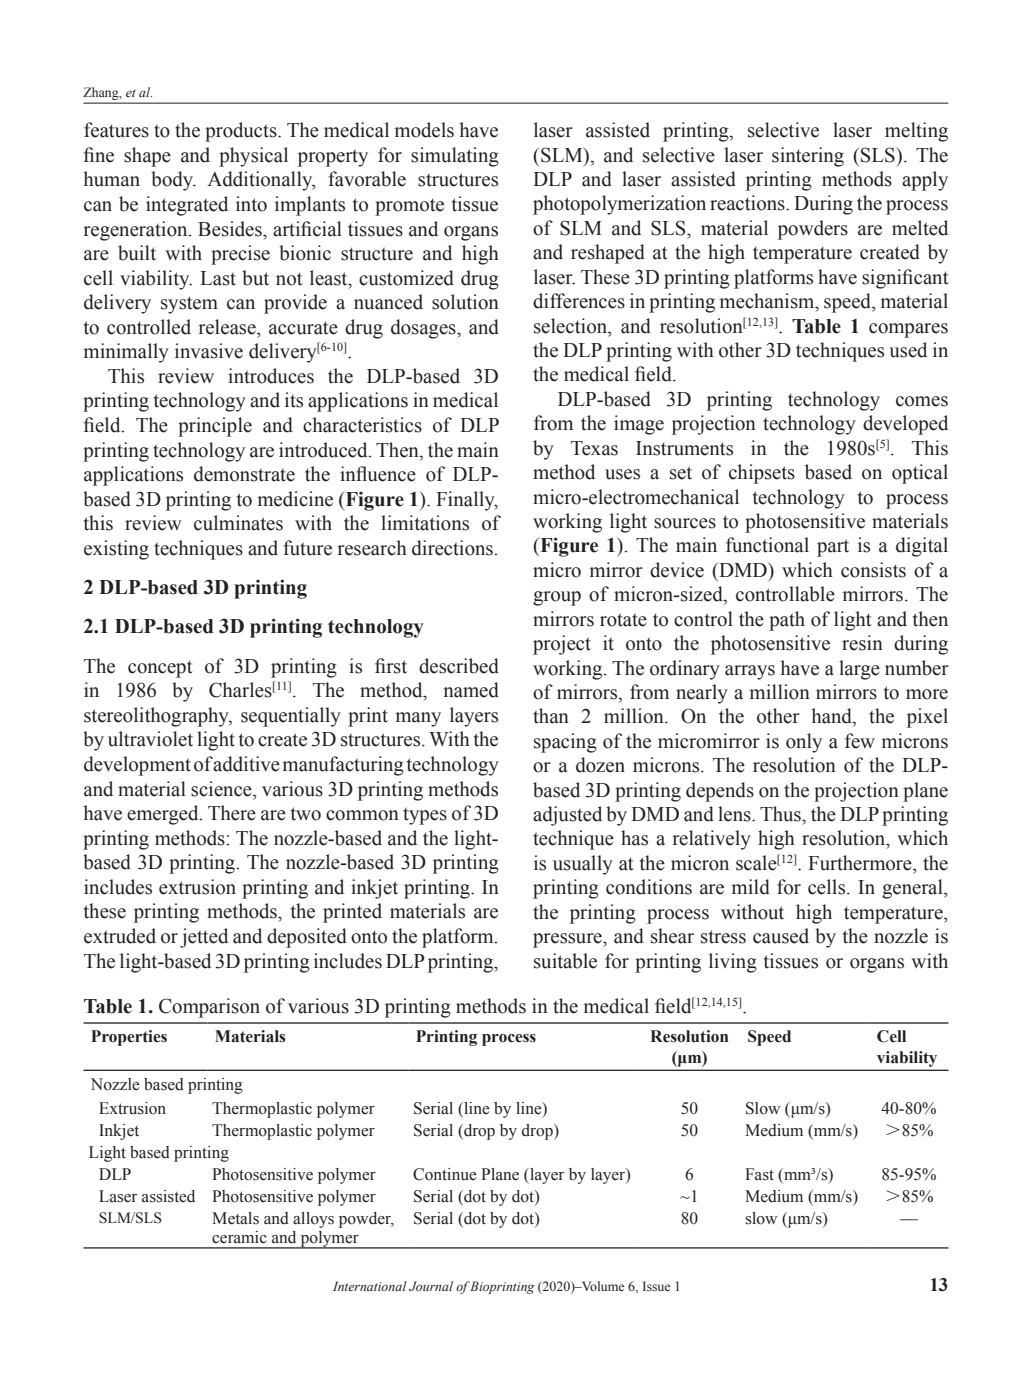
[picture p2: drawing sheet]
<svg xmlns="http://www.w3.org/2000/svg" width="210mm" height="285mm" viewBox="0 0 210 285" stroke-linecap="round" stroke-linejoin="round" font-family="sans-serif">
<defs><g id="words">
<g font-size="4.2" fill="#231f20">
<text x="17" y="27.9">features to the products. The medical models have</text>
<text x="108.5" y="27.9">laser assisted printing, selective laser melting</text>
<text x="17" y="32.9">f</text>
<text x="17" y="32.9">ine shape and physical property for simulating</text>
<text x="108.5" y="32.9">(SLM), and selective laser sintering (SLS). The</text>
<text x="17" y="37.9">human body. Additionally, favorable structures</text>
<text x="108.5" y="37.9">DLP and laser assisted printing methods apply</text>
<text x="17" y="42.9">can be integrated into implants to promote tissue</text>
<text x="17" y="47.9">regeneration. Besides, artif</text>
<text x="61.2" y="47.9">icial tissues and organs</text>
<text x="108.5" y="42.8">photopolymerization reactions. During the process</text>
<text x="108.5" y="47.8">of SLM and SLS, material powders are melted</text>
<text x="17" y="52.9">are built with precise bionic structure and high</text>
<text x="108.5" y="52.8">and reshaped at the high temperature created by</text>
<text x="17" y="57.9">cell viability. Last but not least, customized drug</text>
<text x="108.5" y="57.8">laser. These 3D printing platforms have signif</text>
<text x="183.7" y="57.8">icant</text>
<text x="17" y="62.9">delivery system can provide a nuanced solution</text>
<text x="108.5" y="62.7">differences in printing mechanism, speed, material</text>
<text x="17" y="67.9">to controlled release, accurate drug dosages, and</text>
<text x="108.5" y="67.7">selection, and resolution</text>
<text x="158.4" y="67.7">. Table 1 compares</text>
<text x="17" y="72.9">minimally invasive delivery</text>
<text x="21.9" y="77.9">This review introduces the DLP-based 3D</text>
<text x="70.7" y="72.9">.</text>
<text x="108.5" y="72.7">the DLP printing with other 3D techniques used in</text>
<text x="108.5" y="77.7">the medical f</text>
<text x="129.2" y="77.7">ield.</text>
<text x="17" y="82.9">printing technology and its applications in medical</text>
<text x="113.5" y="82.6">DLP-based</text>
<text x="135.6" y="82.6">3D</text>
<text x="143.9" y="82.6">printing</text>
<text x="160.3" y="82.6">technology</text>
<text x="182.2" y="82.6">comes</text>
<text x="17" y="87.9">f</text>
<text x="17" y="87.9">ield. The principle and characteristics of DLP</text>
<text x="108.5" y="87.6">from the image projection technology developed</text>
<text x="17" y="92.9">printing technology are introduced. Then, the main</text>
<text x="108.5" y="92.6">by</text>
<text x="116.1" y="92.6">Texas</text>
<text x="129.4" y="92.6">Instruments</text>
<text x="152.8" y="92.6">in</text>
<text x="159.5" y="92.6">the</text>
<text x="168.1" y="92.6">1980s .</text>
<text x="185.5" y="92.6">This</text>
<text x="17" y="97.9">applications demonstrate the inf</text>
<text x="72.5" y="97.9">luence of DLP-</text>
<text x="108.5" y="97.5">method uses a set of chipsets based on optical</text>
<text x="17" y="102.9">based 3D printing to medicine (Figure 1). Finally,</text>
<text x="17" y="108">this review culminates with the limitations of</text>
<text x="108.5" y="102.5">micro-electromechanical technology to process</text>
<text x="108.5" y="107.5">working light sources to photosensitive materials</text>
<text x="17" y="113">existing techniques and future research directions.</text>
<text x="108.5" y="112.5">(Figure 1). The main functional part is a digital</text>
<text x="108.5" y="117.4">micro mirror device (DMD) which consists of a</text>
<text x="17" y="121">2 DLP-based 3D printing</text>
<text x="108.5" y="122.4">group of micron-sized, controllable mirrors. The</text>
<text x="17" y="129">2.1 DLP-based 3D printing technology</text>
<text x="108.5" y="127.4">mirrors rotate to control the path of light and then</text>
<text x="17" y="137">The concept of 3D printing is f</text>
<text x="76.3" y="137">irst described</text>
<text x="108.5" y="132.3">project it onto the photosensitive resin during</text>
<text x="108.5" y="137.3">working. The ordinary arrays have a large number</text>
<text x="17" y="142">in</text>
<text x="23.5" y="142">1986</text>
<text x="35.1" y="142">by</text>
<text x="42.5" y="142">Charles</text>
<text x="59.4" y="142">.</text>
<text x="63.6" y="142">The</text>
<text x="73.3" y="142">method,</text>
<text x="90.2" y="142">named</text>
<text x="108.5" y="142.3">of mirrors, from nearly a million mirrors to more</text>
<text x="17" y="147">stereolithography, sequentially print many layers</text>
<text x="108.5" y="147.3">than 2 million. On the other hand, the pixel</text>
<text x="17" y="152">by ultraviolet light to create 3D structures. With the</text>
<text x="108.5" y="152.2">spacing of the micromirror is only a few microns</text>
<text x="17" y="157">development of additive manufacturing technology</text>
<text x="17" y="162">and material science, various 3D printing methods</text>
<text x="108.5" y="157.2">or a dozen microns. The resolution of the DLP-</text>
<text x="17" y="167">have emerged. There are two common types of 3D</text>
<text x="108.5" y="162.2">based 3D printing depends on the projection plane</text>
<text x="108.5" y="167.1">adjusted by DMD and lens. Thus, the DLP printing</text>
<text x="17" y="172">printing methods: The nozzle-based and the light-</text>
<text x="108.5" y="172.1">technique has a relatively high resolution, which</text>
<text x="17" y="177">based 3D printing. The nozzle-based 3D printing</text>
<text x="108.5" y="177.1">is usually at the micron scale</text>
<text x="162.3" y="177.1">. Furthermore, the</text>
<text x="17" y="182">includes extrusion printing and inkjet printing. In</text>
<text x="108.5" y="182.1">printing conditions are mild for cells. In general,</text>
<text x="17" y="187">these printing methods, the printed materials are</text>
<text x="17" y="192">extruded or jetted and deposited onto the platform.</text>
<text x="108.5" y="187">the printing process without high temperature,</text>
<text x="108.5" y="192">pressure, and shear stress caused by the nozzle is</text>
<text x="17" y="197">The light-based 3D printing includes DLP printing,</text>
<text x="108.5" y="197">suitable for printing living tissues or organs with</text>
<text x="17" y="206.3">Table 1. Comparison of various 3D printing methods in the medical f</text>
<text x="133.3" y="206.3">ield</text>
<text x="151.1" y="206.3">.</text>
</g>
<text font-size="3.9" fill="#231f20" x="189.2" y="262.9">13</text>
<g font-size="3.5" fill="#231f20">
<text x="18.5" y="212.1">Properties</text>
<text x="43.7" y="212.1">Materials</text>
<text x="84.6" y="212.1">Printing process</text>
<text x="132.3" y="212.1">Resolution</text>
<text x="152.1" y="212.1">Speed</text>
<text x="178.5" y="212.1">Cell</text>
<text x="18.5" y="221.8">Nozzle based printing</text>
<text x="136.7" y="216.4">(μm)</text>
<text x="178.5" y="216.4">viability</text>
<text x="20.1" y="226.8">Extrusion</text>
<text x="43.2" y="226.8">Thermoplastic polymer</text>
<text x="84.1" y="226.8">Serial (line by line)</text>
<text x="138.6" y="226.8">50</text>
<text x="151.6" y="226.8">Slow (μm/s)</text>
<text x="179.4" y="226.8">40-80%</text>
<text x="20.1" y="231.2">Inkjet</text>
<text x="43.2" y="231.2">Thermoplastic polymer</text>
<text x="84.1" y="231.2">Serial (drop by drop)</text>
<text x="138.6" y="231.2">50</text>
<text x="151.6" y="231.2">Medium (mm/s)</text>
<text x="180" y="231.3">＞85%</text>
<text x="18" y="235.7">Light based printing</text>
<text x="20.1" y="240.2">DLP</text>
<text x="20.1" y="244.6">Laser assisted</text>
<text x="43.2" y="240.2">Photosensitive polymer</text>
<text x="43.2" y="244.6">Photosensitive polymer</text>
<text x="84.1" y="240.2">Continue Plane (layer by layer)</text>
<text x="84.1" y="244.6">Serial (dot by dot)</text>
<text x="138.5" y="244.6">~1</text>
<text x="139.5" y="240.2">6</text>
<text x="151.6" y="240.2">Fast (mm³/s)</text>
<text x="151.6" y="244.6">Medium (mm/s)</text>
<text x="179.4" y="240.2">85-95%</text>
<text x="180" y="244.7">＞85%</text>
<text x="43.2" y="249.1">Metals and alloys powder,</text>
<text x="84.1" y="249.1">Serial (dot by dot)</text>
<text x="138.6" y="249.1">80</text>
<text x="151.6" y="249.1">slow (μm/s)</text>
<text x="183.3" y="249.1">—</text>
<text x="43.2" y="253">ceramic and polymer</text>
</g>
<text font-size="3.2" fill="#231f20" x="20.1" y="248.9">SLM/SLS</text>
<g font-size="2.8" fill="#231f20">
<text x="17" y="19.8">Zhang, et al.</text>
<text x="67.8" y="262.9">International Journal of Bioprinting (2020)–Volume 6, Issue 1</text>
</g>
<g font-size="2.5" fill="#231f20">
<text x="64.5" y="71.5">[6-10]</text>
<text x="151.2" y="66.3">[12,13]</text>
<text x="178.2" y="91.2">[5]</text>
<text x="55.4" y="140.5">[11]</text>
<text x="158.1" y="175.7">[12]</text>
<text x="140.8" y="204.8">[12,14,15]</text>
</g>
</g></defs>
<path d="M17 21h176" fill="none" stroke="#231f20" stroke-width=".2"/>
<path d="M17 208.3h25.2v9.6h-25.2zM42.2 208.3h40.9v9.6h-40.9zM83.1 208.3h47v9.6h-47zM130.1 208.3h20.5v9.6h-20.5zM150.6 208.3h26.4v9.6h-26.4zM177 208.3h16.1v9.6h-16.1zM17 217.9h176.1v5.4h-176.1z" fill="#fff"/>
<path d="M17 208.3h176.1M17 217.9h176.1M17 254h176.1" fill="none" stroke="#231f20" stroke-width=".26"/>
<use href="#words"/>
</svg>
